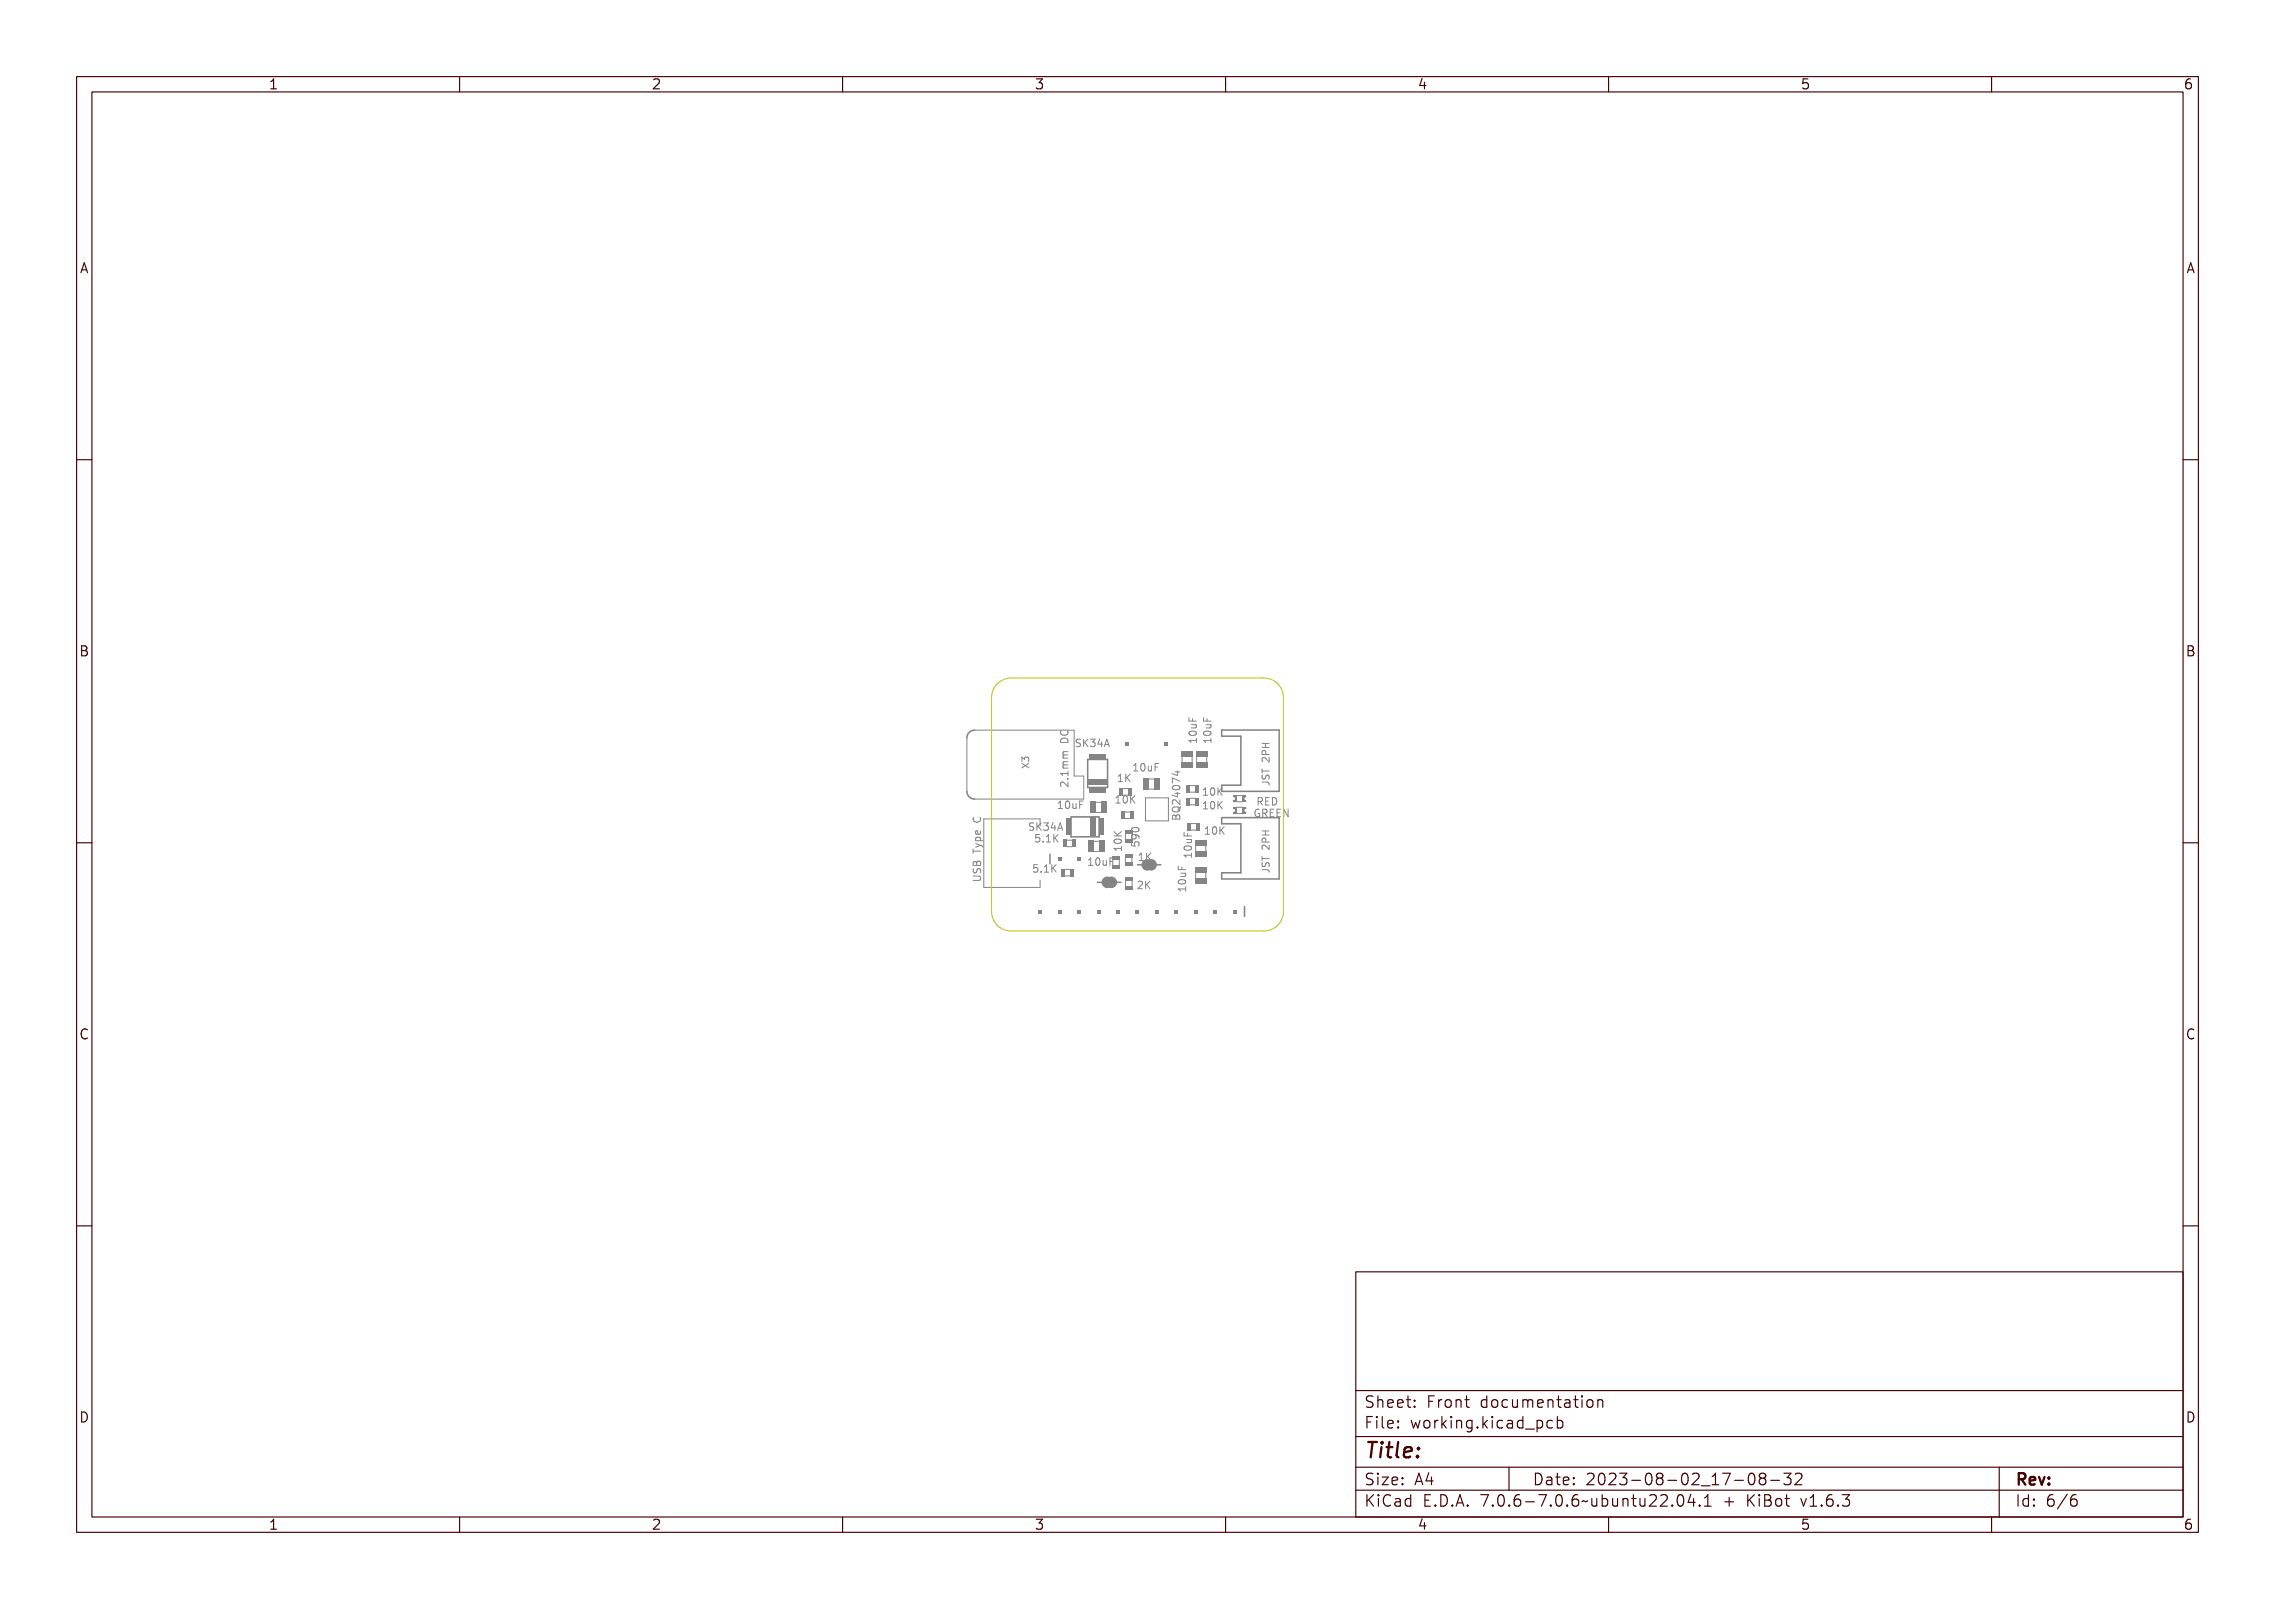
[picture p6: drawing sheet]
<svg xmlns="http://www.w3.org/2000/svg" width="297mm" height="210mm" viewBox="0 0 297 210" stroke-linecap="round" stroke-linejoin="round" font-family="sans-serif">
<defs><g id="words">
<text font-size="2.7" fill="#480000" x="178" y="190.3">Title:</text>
<g font-size="2" fill="#480000">
<text x="178" y="183.7">Sheet: Front documentation</text>
<text x="178" y="186.5">File: working.kicad_pcb</text>
<text x="178" y="193.9">Size: A4</text>
<text x="178" y="196.6">KiCad E.D.A. 7.0.6-7.0.6~ubuntu22.04.1 + KiBot v1.6.3</text>
<text x="200" y="193.9">Date: 2023-08-02_17-08-32</text>
<text x="263" y="196.6">Id: 6/6</text>
<text x="263" y="193.9">Rev:</text>
</g>
<g font-size="1.7" fill="#480000">
<text x="35" y="11.7">1</text>
<text x="85" y="11.7">2</text>
<text x="135" y="11.7">3</text>
<text x="185" y="11.7">4</text>
<text x="235" y="11.7">5</text>
<text x="285" y="11.7">6</text>
<text x="10.5" y="35.7">A</text>
<text x="285.5" y="35.7">A</text>
<text x="10.5" y="85.6">B</text>
<text x="285.5" y="85.6">B</text>
<text x="10.5" y="135.7">C</text>
<text x="285.5" y="135.7">C</text>
<text x="10.5" y="185.6">D</text>
<text x="285.5" y="185.6">D</text>
<text x="35" y="199.7">1</text>
<text x="85" y="199.7">2</text>
<text x="135" y="199.7">3</text>
<text x="185" y="199.7">4</text>
<text x="235" y="199.7">5</text>
<text x="285" y="199.7">6</text>
</g>
<g font-size="1.3" fill="#848484">
<text x="141" y="97.5">SK34A</text>
<text x="148.3" y="100.7">10uF</text>
<text x="156.2" y="97.1" transform="rotate(-90 156.2 97.1)">10uF</text>
<text x="158.1" y="97.1" transform="rotate(-90 158.1 97.1)">10uF</text>
<text x="138.4" y="105.6">10uF</text>
<text x="139.5" y="102.8" transform="rotate(-90 139.5 102.8)">2.1mm DC</text>
<text x="146" y="104.9">10K</text>
<text x="146.2" y="102.1">1K</text>
<text x="154.1" y="107.2" transform="rotate(-90 154.1 107.2)">BQ24074</text>
<text x="156.9" y="103.8">10K</text>
<text x="156.9" y="105.6">10K</text>
<text x="163.6" y="106.6">GREEN</text>
<text x="164" y="105.1">RED</text>
<text x="134.9" y="108.4">SK34A</text>
<text x="134.9" y="113.9">5.1K</text>
<text x="135.2" y="109.9">5.1K</text>
<text x="141.9" y="113">10uF</text>
<text x="146.5" y="111.2" transform="rotate(-90 146.5 111.2)">10K</text>
<text x="148.5" y="112.4">1K</text>
<text x="148.7" y="110.2" transform="rotate(-90 148.7 110.2)">590</text>
<text x="155.6" y="112.1" transform="rotate(-90 155.6 112.1)">10uF</text>
<text x="157.1" y="108.9">10K</text>
<text x="128.1" y="115.2" transform="rotate(-90 128.1 115.2)">USB Type C</text>
<text x="148.4" y="116">2K</text>
<text x="154.8" y="116" transform="rotate(-90 154.8 116)">10uF</text>
</g>
</g></defs>
<g fill="none" stroke="#848484" stroke-width=".13">
<path d="M133.4 99.6l.9 .6M133.4 99.4v-.6l.3 .3 .1-.2h.4l.1 .1-.1 .4M133.5 99.7l.4 .3 .4-.3v.1l-.3 .3 .3 .2v.1l-.4-.3-.4 .3v-.1l.3-.2-.3-.2zM133.5 99.2l.3-.1 .1 .2a.27 .27 0 0 1 .4-.1 .27 .27 0 0 1-.1 .4 .21 .21 0 0 0 .1-.3 .21 .21 0 0 0-.4 0v.2h-.1a.17 .17 0 0 0 0-.3 .17 .17 0 0 0-.3 .1 .17 .17 0 0 0 .1 .2l-.1 .1zM134.3 99.6l-.9 .6M138.5 95.4a.46 .46 0 0 0 .4 .6 .46 .46 0 0 0 .5-.5l-.1-.1M138.6 96.7h.1l-.1 .1a.37 .37 0 0 0 .4 .4 .37 .37 0 0 0 .3-.5h.1a.45 .45 0 0 1-.1 .5 .45 .45 0 0 1-.5 0 .38 .38 0 0 1-.2-.5zM138.6 97.5a.51 .51 0 0 1 .6 0 .51 .51 0 0 1 .3 .5h-1zM138.7 97.6h.5l.1 .1 .1 .2h-.8zM138.7 99.8h.8v.1h-.7l.1 .1h.6v.1l-.7 .1 .7 .1v.1h-.8v-.3h.1zM138.7 99.1l.8-.1v.1l-.7 .1h.1l.6 .1v.1h-.7l.7 .1v.1h-.8v-.2l.1-.1zM140.5 97.4l.4 .1"/>
<path d="M140.7 96.5l-.2 .2 .2 .2M141.2 96.6l.3-.1 .2 .1v.1a.2 .2 0 0 0-.3-.1 .2 .2 0 0 0-.1 .3 .33 .33 0 0 1 .4 .4 .33 .33 0 0 1-.5 .2l-.1-.2a.22 .22 0 0 0 .3 .1 .22 .22 0 0 0 .1-.3 .31 .31 0 0 1-.3-.1 .31 .31 0 0 1 0-.4zM141.9 96.5h.1v.5l.4-.5h.2l-.4 .4 .4 .6h-.2l-.3-.5-.1 .1v.4h-.1zM142.7 96.6a.29 .29 0 0 1 .4 0 .29 .29 0 0 1 0 .4 .31 .31 0 0 1 .1 .4 .31 .31 0 0 1-.5 .1v-.2a.23 .23 0 0 0 .3 .1 .23 .23 0 0 0 0-.4h-.2v-.1h.1a.17 .17 0 0 0 .2-.2 .17 .17 0 0 0-.3-.1l-.1 .1zM143.8 96.5h.2v.7h.1v.1h-.1v.2h-.2v-.2h-.4zM143.8 96.7v.5h-.3zM144.5 96.5h.1l.3 1h-.1l-.1-.3h-.3l-.1 .3h-.1zM144.6 96.7l.1 .4h-.3zM148.4 99.8l.4-.1v.9h.2v.1h-.5v-.1h.2v-.8l-.3 .1zM149.2 99.8a.28 .28 0 0 1 .3-.1 .28 .28 0 0 1 .2 .3 .53 .53 0 0 1-.2 .7 .56 .56 0 0 1-.3-.9zM149.4 99.8h.1a.51 .51 0 0 1 0 .8l-.2-.2zM150 100h.1v.5l.1 .1 .2-.1v-.5h.1v.7h-.1v-.1a.23 .23 0 0 1-.3 .1 .23 .23 0 0 1-.1-.3z"/>
<path d="M150.8 99.7h.5v.1h-.4v.3h.4v.1h-.4v.5h-.1zM155.3 96.6h.8v-.2h.1v.6h-.1v-.2h-.7v.2h-.1zM155.3 94.1h.1v.4h.3v-.4h.1v.4h.4v.1h-.9zM155.4 95.7h.1a.53 .53 0 0 1 .7 .3 .55 .55 0 0 1-.4 .3 .55 .55 0 0 1-.5-.3zM155.4 95.9l.5-.1 .2 .2a.52 .52 0 0 1-.7 0zM155.5 94.9h.7v.1h-.1a.23 .23 0 0 1 .1 .3 .23 .23 0 0 1-.2 .1h-.5v-.1h.5l.1-.1-.1-.2h-.5zM157.2 96.6h.8v-.2h.1v.6h-.1v-.2h-.7v.2h-.1zM157.2 94.1h.1v.4h.3v-.4h.1v.4h.4v.1h-.9zM157.3 95.7h.1a.53 .53 0 0 1 .8 .3 .55 .55 0 0 1-.5 .3 .55 .55 0 0 1-.5-.3zM157.3 95.9l.5-.1 .3 .2a.52 .52 0 0 1-.8 0zM157.4 94.9h.7v.1h-.1a.23 .23 0 0 1 .1 .3 .23 .23 0 0 1-.2 .1h-.5v-.1h.5l.2-.1-.2-.2h-.5zM164.8 97.6h.9"/>
<path d="M164.8 97h.9M164.8 99.7h.1v.3h.8v.1h-.8v.3h-.1zM164.8 96.8h.9v.2h-.4v.3h.4v.1h-.9v-.1h.4v-.3h-.4zM164.9 98.4a.56 .56 0 0 1 .7 .3v-.4h.1v.6l-.3-.2a.25 .25 0 0 0-.2-.2 .25 .25 0 0 0-.3 .2l.1 .2h-.1l-.1-.2zM164.9 97.6l.2-.1a.3 .3 0 0 1 .3 .5h.3v.1h-.9zM165 97.7h.2l.1 .3h-.4zM165.2 97v.6M165.2 98.5v-.5h-.1h-.2l-.1 .5h.9M165.7 98.9v.5l-.7-.5-.2 .2 .1 .3M127.1 114.5h.6a.31 .31 0 0 1 .4 .3 .31 .31 0 0 1-.4 .3h-.6v-.2h.7a.17 .17 0 0 0 .2-.1 .17 .17 0 0 0-.2-.2h-.7zM127.1 111.3h.1v.3h.9v.1h-.9v.3h-.1zM127.1 106.7l-.1 .3"/>
<path d="M127.1 113.7h.2a.2 .2 0 0 0-.1 .3 .2 .2 0 0 0 .3 .1 .33 .33 0 0 1 .4-.4 .33 .33 0 0 1 .1 .5l-.1 .1a.22 .22 0 0 0 .1-.3 .22 .22 0 0 0-.3-.1 .32 .32 0 0 1-.4 .4 .32 .32 0 0 1-.2-.6zM127.1 107.4h.2l-.1 .2a.37 .37 0 0 0 .4 .3 .37 .37 0 0 0 .3-.4l.1-.1a.45 .45 0 0 1-.1 .6 .45 .45 0 0 1-.5 0 .38 .38 0 0 1-.3-.6zM127.2 113l.2-.1 .2 .2a.26 .26 0 0 1 .3-.2 .26 .26 0 0 1 .2 .3v.3h-1zM127.2 113.1h.3v.3h-.3zM127.3 110.5l.5 .2a.44 .44 0 0 1 .5 .4l-.3-.2-.7 .3v-.2l.6-.2-.6-.2zM127.4 109h.3v.5a.28 .28 0 0 0 .3-.2 .28 .28 0 0 0-.1-.3 .32 .32 0 0 1 .2 .4 .32 .32 0 0 1-.4 .2 .33 .33 0 0 1-.3-.2 .33 .33 0 0 1 0-.4zM127.4 109.8a.34 .34 0 0 1 .5-.1 .34 .34 0 0 1 .1 .5h.3v.1h-1v-.1h.1l-.1-.2zM127.5 109.1h.1v.4l-.2-.2zM127.5 109.9h.3l.2 .1a.26 .26 0 0 1-.3 .2 .26 .26 0 0 1-.3-.2zM127.6 113.1h.3l.1 .3h-.4zM127.9 106.7l.1 .3M134.4 108.3l.4 .1"/>
<path d="M134.6 107.4l-.2 .2 .2 .3M135.1 112.9h.5v.1h-.4v.3a.35 .35 0 0 1 .4 .4 .35 .35 0 0 1-.6 .2v-.2a.25 .25 0 0 0 .4 .1 .25 .25 0 0 0 0-.4 .25 .25 0 0 0-.3 0zM135.1 107.5h.3h.2v.1a.2 .2 0 0 0-.3-.1 .2 .2 0 0 0-.1 .3 .33 .33 0 0 1 .4 .4 .33 .33 0 0 1-.5 .2l-.1-.2a.22 .22 0 0 0 .3 .1 .22 .22 0 0 0 .1-.3 .31 .31 0 0 1-.3-.1 .31 .31 0 0 1 0-.4zM135.3 109h.5v.1h-.4v.2a.35 .35 0 0 1 .5 .5 .35 .35 0 0 1-.6 .1v-.1a.25 .25 0 0 0 .4 0 .25 .25 0 0 0 0-.3 .25 .25 0 0 0-.4 0zM135.8 107.5h.1v.4l.4-.4h.2l-.4 .4 .4 .5h-.2l-.3-.5-.1 .1v.4h-.1zM136 113.7h.2v.2h-.2zM136.3 109.7h.2v.2h-.2zM136.6 107.5a.29 .29 0 0 1 .4 0 .29 .29 0 0 1 0 .4 .31 .31 0 0 1 .1 .5 .31 .31 0 0 1-.5 0v-.1a.23 .23 0 0 0 .3 0 .23 .23 0 0 0 0-.3h-.2v-.1h.1a.18 .18 0 0 0 .2-.3 .17 .17 0 0 0-.3 0h-.1zM136.7 113l.3-.1v.9h.2v.1h-.5v-.1h.2v-.8l-.2 .1zM136.9 109h.4v.8h.2v.1h-.6v-.1h.2v-.7h-.2zM137.4 112.9h.1v.4l.4-.4h.2l-.4 .4 .4 .6h-.2l-.3-.5-.1 .1v.4h-.1zM137.6 109h.2v.4l.4-.4h.1l-.3 .4 .3 .5h-.1l-.3-.4-.1 .1v.3h-.2z"/>
<path d="M137.7 107.5h.2v.6h.1v.1h-.1v.2h-.2v-.2h-.4zM137.7 107.6v.5h-.3zM138.4 107.5h.1l.3 .9h-.1l-.1-.2h-.3l-.1 .2h-.1zM138.5 107.6l.1 .5h-.3zM138.5 100.8h.9v-.2h.1v.5h-.1v-.2h-.8l.1 .2h-.1zM138.6 102.3a.59 .59 0 0 1 .8 .3v-.4h.1v.5l-.4-.2a.27 .27 0 0 0-.2-.2 .27 .27 0 0 0-.3 .2l.1 .2h-.1l-.1-.1zM138.6 104.7l.3-.1v.9h.2v.1h-.5v-.1h.2v-.8l-.2 .1zM139.3 101.6h.2v.1h-.2zM139.4 104.7a.28 .28 0 0 1 .3-.1 .28 .28 0 0 1 .2 .3 .53 .53 0 0 1-.3 .7 .57 .57 0 0 1-.2-.9zM139.5 104.7h.1a.51 .51 0 0 1 0 .8l-.1-.2zM140.1 104.9h.2v.5l.1 .1 .1-.1 .1-.5h.1v.7h-.1v-.1a.23 .23 0 0 1-.3 .1 .23 .23 0 0 1-.2-.3zM140.9 104.6h.6v.1h-.4v.3h.4v.1h-.4v.5h-.2z"/>
<path d="M142.1 112.1l.3-.1v.9h.2v.1h-.5v-.1h.2v-.8l-.2 .1zM142.8 112.1a.28 .28 0 0 1 .4-.1 .28 .28 0 0 1 .2 .3 .53 .53 0 0 1-.3 .7 .56 .56 0 0 1-.3-.9zM143 112.1h.1a.51 .51 0 0 1 0 .8l-.2-.2zM143.6 112.3h.1v.5l.1 .1 .2-.1v-.5h.1v.7h-.1v-.1a.23 .23 0 0 1-.3 .1 .23 .23 0 0 1-.1-.3zM144.4 112h.6v.1h-.5v.3h.4v.1h-.4v.5h-.1zM145.5 110.7h.8v-.2h.1v.6h-.1v-.2h-.7l.1 .2h-.2zM145.5 108.9l.4 .4 .5-.4v.1l-.4 .3 .1 .1h.3v.2h-.9v-.2h.4l-.4-.4zM145.6 109.8h.2a.53 .53 0 0 1 .7 .3 .55 .55 0 0 1-.5 .3 .55 .55 0 0 1-.5-.3zM145.6 110l.5-.1 .3 .2a.52 .52 0 0 1-.8 0zM145.7 104.8h.6M145.8 104.1h-.1M146.2 104l.3-.1v.8h.2v.2h-.5v-.2h.2v-.7l-.2 .1z"/>
<path d="M147 104a.28 .28 0 0 1 .3-.1 .28 .28 0 0 1 .2 .3 .53 .53 0 0 1-.3 .7 .56 .56 0 0 1-.2-.9zM147.1 104h.1a.51 .51 0 0 1 0 .8l-.2-.2zM147.7 103.9h.1v.4l.4-.4h.2l-.4 .4 .4 .6h-.2l-.3-.5-.1 .1v.4h-.1zM147.8 109.5h.1v.4h.2a.35 .35 0 0 1 .5-.4 .35 .35 0 0 1 .1 .6h-.1a.25 .25 0 0 0 0-.4 .25 .25 0 0 0-.3 0 .25 .25 0 0 0 0 .3h-.5zM147.9 108.7h.1a.46 .46 0 0 1 .5 0 .46 .46 0 0 1 .2 .4l-.1 .1a.28 .28 0 0 0 0-.3 .28 .28 0 0 0-.3-.1 .32 .32 0 0 1-.1 .5 .32 .32 0 0 1-.4-.3zM147.9 108l.1-.1a.53 .53 0 0 1 .8 .3 .55 .55 0 0 1-.5 .3 .55 .55 0 0 1-.5-.3zM147.9 108.1l.5-.1 .3 .2a.52 .52 0 0 1-.8 0zM153.1 104.2h.6v-.1h.1v.1h.3v.1h-.3v.4h-.1l-.6-.3zM153.1 102.5l1 .4v.1l-.9-.3v.4h-.1zM153.1 101.9h.6v-.2h.1v.2h.3v.1h-.3v.4h-.1l-.6-.4zM153.2 105a.59 .59 0 0 1 .8 .4v-.5h.1v.6l-.4-.2a.27 .27 0 0 0-.2-.2 .27 .27 0 0 0-.3 .2l.1 .2h-.1l-.1-.1zM153.2 106.6l.2-.1 .2 .1a.26 .26 0 0 1 .3-.2 .26 .26 0 0 1 .2 .4v.3h-1z"/>
<path d="M153.2 105.7h.6l.3 .1 .1-.1v.1l-.1 .2a.52 .52 0 0 1-.5 .3 .52 .52 0 0 1-.5-.3zM153.2 103.4l.2-.1a.53 .53 0 0 1 .7 .3 .55 .55 0 0 1-.5 .3 .55 .55 0 0 1-.5-.3zM153.2 105.9l.6-.1 .2 .2a.51 .51 0 0 1-.8 0zM153.2 103.6l.6-.1 .2 .1a.52 .52 0 0 1-.8 0zM153.2 104.3h.5v.3zM153.2 102h.5v.3zM153.3 106.6h.2v.3h-.3zM153.4 100.7h.6M153.7 106.6h.2l.1 .3h-.4zM153.7 100.6v.6l-.7-.2M153.9 115.5h.8v-.2h.1v.5h-.1v-.2h-.7v.3h-.1zM153.9 113h.1v.4h.3v-.4h.1v.4h.4v.1h-.9z"/>
<path d="M154 114.6h.1a.53 .53 0 0 1 .7 .2 .55 .55 0 0 1-.4 .4 .55 .55 0 0 1-.5-.4zM154 114.8l.5-.1 .2 .1a.52 .52 0 0 1-.7 0zM154.1 113.8h.7v.1h-.1a.23 .23 0 0 1 .1 .3 .23 .23 0 0 1-.2 .1h-.5v-.1h.5l.1-.1-.1-.2h-.5zM154.6 111.6h.9v-.2h.1v.5h-.1v-.2h-.7v.3h-.1zM154.6 109h.2v.5h.2v-.4h.1v.4h.5v.1h-1zM154.8 110.7l.1-.1a.53 .53 0 0 1 .7 .3 .55 .55 0 0 1-.5 .3 .55 .55 0 0 1-.5-.3zM154.8 110.9l.5-.1 .2 .1a.52 .52 0 0 1-.8 0zM154.9 109.9h.7v.1h-.1a.23 .23 0 0 1 .1 .3 .23 .23 0 0 1-.3 .1h-.4v-.1h.5l.1-.1-.1-.2h-.5zM156.1 113.9v.8M157 102.9h.4v.8h.2v.1h-.5v-.1h.2v-.7l-.3 .1zM157 104.7h.4v.8h.2v.1h-.5v-.1h.2v-.7h-.3zM157.3 108h.3v.8h.2v.1h-.5v-.1h.2v-.7h-.2z"/>
<path d="M157.4 113.9v.8M157.8 103a.28 .28 0 0 1 .3-.1 .28 .28 0 0 1 .2 .3 .53 .53 0 0 1-.2 .7 .56 .56 0 0 1-.3-.9zM157.8 104.8a.28 .28 0 0 1 .3-.1 .28 .28 0 0 1 .2 .2 .53 .53 0 0 1-.2 .7 .56 .56 0 0 1-.3-.8zM158 103h.1a.51 .51 0 0 1 0 .8l-.2-.3zM158 104.8h.1a.51 .51 0 0 1 0 .7l-.2-.2zM158.1 108.1a.28 .28 0 0 1 .3-.1 .28 .28 0 0 1 .2 .2 .53 .53 0 0 1-.3 .7 .57 .57 0 0 1-.2-.8zM158.2 108.1h.1a.51 .51 0 0 1 0 .7l-.2-.2zM158.5 102.9h.2v.4l.4-.4h.1l-.3 .4 .3 .5h-.1l-.3-.4-.1 .1v.3h-.2zM158.5 104.7h.2v.4l.4-.4h.1l-.3 .4 .3 .5h-.1l-.3-.5-.1 .1v.4h-.2zM158.8 108h.1v.4l.4-.4h.2l-.4 .4 .4 .5h-.2l-.3-.5-.1 .1v.4h-.1zM163.8 105.8l.3-.1h.2v.2l-.2-.1a.37 .37 0 0 0-.3 .4 .37 .37 0 0 0 .4 .3v-.2h-.1v-.2h.2v.5a.43 .43 0 0 1-.6-.1 .43 .43 0 0 1 0-.5zM164.1 104.2a.47 .47 0 0 1 .6 .1v.2l-.2 .2 .3 .4h-.2l-.1-.3-.2-.1h-.1v.4h-.1z"/>
<path d="M164.2 104.3h.2a.17 .17 0 0 1 .1 .1 .17 .17 0 0 1-.1 .2h-.2zM164.5 105.7a.47 .47 0 0 1 .6 .1v.2l-.2 .2 .3 .4h-.1l-.2-.3-.2-.1h-.1v.4h-.1zM164.6 105.8h.2a.17 .17 0 0 1 .1 .2 .17 .17 0 0 1-.1 .1h-.2zM164.8 102.1h.8l.1 .3M164.8 113.5l.8 .1 .1 .3M164.8 100.4v.5M164.8 111.8v.5M164.8 100.6h.9M164.8 112.1h.9M164.8 109h.9M164.8 108.5h.9M164.8 101.2v.3l.1 .1h.2l.2-.4h.2l.2 .1-.1 .4"/>
<path d="M164.8 112.6v.3l.1 .2 .3-.1 .1-.4h.3l.1 .2-.1 .3M164.8 101.4h.6a.26 .26 0 0 1 .3 .2 .26 .26 0 0 1-.2 .3 .21 .21 0 0 0 .1-.3 .21 .21 0 0 0-.2-.1h-.5v.2h-.1zM164.8 112.8h.6a.26 .26 0 0 1 .3 .2 .26 .26 0 0 1-.2 .3 .21 .21 0 0 0 .1-.2 .21 .21 0 0 0-.2-.2h-.5v.2h-.1zM164.8 111.2h.1v.3h.8v.1h-.8v.3h-.1zM164.8 108.3h.9v.1h-.4v.3h.4v.1h-.9v-.1h.4v-.3h-.4zM164.9 100.6h.1a.19 .19 0 0 0-.1 .3 .19 .19 0 0 0 .3 0 .3 .3 0 0 1 .2-.4 .3 .3 0 0 1 .3 .2 .3 .3 0 0 1-.1 .4 .21 .21 0 0 0 .1-.3 .21 .21 0 0 0-.3-.1 .3 .3 0 0 1-.4 .4 .3 .3 0 0 1-.1-.5zM164.9 112h.1a.19 .19 0 0 0-.1 .3 .19 .19 0 0 0 .3 0 .3 .3 0 0 1 .2-.3 .3 .3 0 0 1 .3 .1 .3 .3 0 0 1-.1 .4 .21 .21 0 0 0 .1-.3 .21 .21 0 0 0-.3 0 .3 .3 0 0 1-.4 .3 .3 .3 0 0 1-.1-.5zM164.9 109.9a.56 .56 0 0 1 .7 .3v-.4h.1v.5l-.3-.2a.25 .25 0 0 0-.2-.2 .25 .25 0 0 0-.3 .2l.1 .2h-.1l-.1-.1zM164.9 109.1l.2-.1a.3 .3 0 0 1 .3 .4h.3v.1h-.9zM164.9 104.2h.6v.1h-.5v.2h.5v.2h-.5v.3h.5v.1h-.6zM165 109.2h.2l.1 .2h-.4zM165.2 108.5v.5"/>
<path d="M165.2 109.9v-.4l-.1-.1h-.2l-.1 .5h.9M165.3 105.7h.6v.1h-.5v.3h.5v.1h-.5v.3h.5v.1h-.6zM165.7 104.2a.49 .49 0 0 1 .6 .4 .49 .49 0 0 1-.6 .5zM165.7 110.3v.6l-.7-.6-.2 .2 .1 .3M165.8 104.3a.37 .37 0 0 1 .3 .3 .37 .37 0 0 1-.3 .4zM166.1 105.7h.6v.1h-.5v.3h.4v.1h-.4v.3h.5v.1h-.6zM166.8 105.7h.2l.3 .8v-.8h.2v.9h-.2l-.3-.7v.7h-.2zM167.6 105.6l.6 1v-1"/>
<circle cx="155.8" cy="96" r=".09"/>
<circle cx="157.7" cy="96" r=".09"/>
<circle cx="139.6" cy="105.1" r=".09"/>
<circle cx="143.1" cy="112.5" r=".09"/>
<circle cx="146" cy="110" r=".09"/>
<circle cx="147.2" cy="104.4" r=".09"/>
<circle cx="148.1" cy="109" r=".21"/>
<circle cx="148.3" cy="108.2" r=".09"/>
<circle cx="149.5" cy="100.2" r=".09"/>
<circle cx="153.6" cy="103.6" r=".09"/>
<circle cx="154.4" cy="114.8" r=".09"/>
<circle cx="155.1" cy="110.9" r=".09"/>
<circle cx="158.1" cy="103.4" r=".09"/>
<circle cx="158.1" cy="105.1" r=".09"/>
<circle cx="158.3" cy="108.4" r=".09"/>
</g>
<g fill="#848484">
<path d="M156 113.2h1.5v.7h-1.5z" fill-rule="evenodd"/>
<path d="M156 114.6h1.5v.8h-1.5z" fill-rule="evenodd"/>
</g>
<path d="M135.8 107.8v-.9h-7.4v8.9h7.4v-.9M146.9 106.8h.7M146.9 106h.7" fill="none" stroke="#848484" stroke-width=".13"/>
<g fill="#848484">
<path d="M147.6 105.9h.5v1h-.5z" fill-rule="evenodd"/>
<path d="M146.4 105.9h.5v1h-.5z" fill-rule="evenodd"/>
</g>
<path d="M155.5 107.5h.7M155.5 108.3h.7" fill="none" stroke="#848484" stroke-width=".13"/>
<g fill="#848484">
<path d="M155 107.4h.5v1h-.5z" fill-rule="evenodd"/>
<path d="M156.2 107.4h.5v1h-.5z" fill-rule="evenodd"/>
</g>
<path d="M146.9 111.9v.7M147.8 111.9v.7" fill="none" stroke="#848484" stroke-width=".13"/>
<g fill="#848484">
<path d="M146.9 112.6h.9v.5h-.9z" fill-rule="evenodd"/>
<path d="M146.9 111.4h.9v.5h-.9z" fill-rule="evenodd"/>
</g>
<path d="M162.5 118.3v1.3" fill="none" stroke="#848484" stroke-width=".2"/>
<g fill="#848484">
<path d="M160.9 118.7h.6v.5h-.6z" fill-rule="evenodd"/>
<path d="M158.4 118.7h.5v.5h-.5z" fill-rule="evenodd"/>
<path d="M155.9 118.7h.5v.5h-.5z" fill-rule="evenodd"/>
<path d="M153.3 118.7h.5v.5h-.5z" fill-rule="evenodd"/>
<path d="M150.8 118.7h.5v.5h-.5z" fill-rule="evenodd"/>
<path d="M148.2 118.7h.6v.5h-.6z" fill-rule="evenodd"/>
<path d="M145.7 118.7h.5v.5h-.5z" fill-rule="evenodd"/>
<path d="M143.2 118.7h.5v.5h-.5z" fill-rule="evenodd"/>
<path d="M140.6 118.7h.5v.5h-.5z" fill-rule="evenodd"/>
<path d="M138.1 118.7h.5v.5h-.5z" fill-rule="evenodd"/>
<path d="M135.5 118.7h.6v.5h-.6z" fill-rule="evenodd"/>
</g>
<path d="M146.1 112.3v.7" fill="none" stroke="#848484" stroke-width=".13"/>
<g fill="#848484">
<path d="M145.2 113h1v.5h-1z" fill-rule="evenodd"/>
<path d="M145.2 111.8h1v.5h-1z" fill-rule="evenodd"/>
</g>
<path d="M137.1 111.5v1.3" fill="none" stroke="#848484" stroke-width=".2"/>
<g fill="#848484">
<path d="M138.1 111.9h.5v.5h-.5z" fill-rule="evenodd"/>
<path d="M140.6 111.9h.5v.5h-.5z" fill-rule="evenodd"/>
</g>
<path d="M146.6 102.9h.7" fill="none" stroke="#848484" stroke-width=".13"/>
<g fill="#848484">
<path d="M147.3 102.9h.5v.9h-.5z" fill-rule="evenodd"/>
<path d="M146.1 102.9h.5v.9h-.5z" fill-rule="evenodd"/>
</g>
<path d="M139 114.3h.7M139 113.5h.7" fill="none" stroke="#848484" stroke-width=".13"/>
<g fill="#848484">
<path d="M139.7 113.4h.5v1h-.5z" fill-rule="evenodd"/>
<path d="M138.5 113.4h.5v1h-.5z" fill-rule="evenodd"/>
</g>
<path d="M156.1 110.3v.8M157.4 110.3v.8" fill="none" stroke="#848484" stroke-width=".13"/>
<g fill="#848484">
<path d="M156 111.1h1.5v.7h-1.5z" fill-rule="evenodd"/>
<path d="M156 109.6h1.5v.8h-1.5z" fill-rule="evenodd"/>
</g>
<path d="M142 99.1h2.6v3.7h-2.6zM148.5 112.9h.5M151 112.9h.5M159.5 102.5h2.5v-6.4h-2.5v-.8h7.5v8h-7.5" fill="none" stroke="#848484" stroke-width=".2"/>
<path d="M149.8 112.8l-.2 .1 .2 .1M150.3 112.8l.1 .1-.1 .1" fill="none" stroke="#848484" stroke-width="1.3"/>
<g fill="#848484">
<path d="M142.2 102.8h2.2v.7h-2.2z" fill-rule="evenodd"/>
<path d="M142.1 101.7h2.4v.7h-2.4z" fill-rule="evenodd"/>
<path d="M142.2 98.4h2.2v.7h-2.2z" fill-rule="evenodd"/>
</g>
<path d="M155.4 102.5h.7M155.4 103.4h.7" fill="none" stroke="#848484" stroke-width=".13"/>
<g fill="#848484">
<path d="M154.9 102.5h.5v.9h-.5z" fill-rule="evenodd"/>
<path d="M156.1 102.5h.5v.9h-.5z" fill-rule="evenodd"/>
<path d="M146.9 96.9h.5v.5h-.5z" fill-rule="evenodd"/>
</g>
<path d="M146.9 114.9v.7M147.8 114.9v.7" fill="none" stroke="#848484" stroke-width=".13"/>
<g fill="#848484">
<path d="M146.9 114.5h.9v.5h-.9z" fill-rule="evenodd"/>
<path d="M146.9 115.6h.9v.5h-.9z" fill-rule="evenodd"/>
</g>
<path d="M143.3 115.2h.5M145.8 115.2h.5" fill="none" stroke="#848484" stroke-width=".2"/>
<path d="M144.6 115l-.2 .2 .2 .1M145.1 115l.1 .2-.1 .1" fill="none" stroke="#848484" stroke-width="1.3"/>
<path d="M149.9 103h.8M149.9 101.7h.7" fill="none" stroke="#848484" stroke-width=".13"/>
<g fill="#848484">
<path d="M150.6 101.6h.8v1.5h-.8z" fill-rule="evenodd"/>
<path d="M149.2 101.6h.7v1.5h-.7z" fill-rule="evenodd"/>
</g>
<path d="M146.9 108.8v.8" fill="none" stroke="#848484" stroke-width=".13"/>
<g fill="#848484">
<path d="M146.9 108.4h.9v.5h-.9z" fill-rule="evenodd"/>
<path d="M146.9 109.5h.9v.5h-.9z" fill-rule="evenodd"/>
</g>
<path d="M154.3 98.8v.7M155.6 98.8v.7" fill="none" stroke="#848484" stroke-width=".13"/>
<g fill="#848484">
<path d="M154.3 99.5h1.4v.8h-1.4z" fill-rule="evenodd"/>
<path d="M154.3 98.1h1.4v.7h-1.4z" fill-rule="evenodd"/>
</g>
<path d="M126.2 96.3v7M127.2 95.3h13v6h1.3v3h-14.3M155.4 104.2h.7M155.4 105h.7" fill="none" stroke="#848484" stroke-width=".13"/>
<path d="M127.2 95.3a1 1 0 0 0-1 1M126.2 103.3a1 1 0 0 0 1 1" fill="none" stroke="#848484" stroke-width=".2"/>
<g fill="#848484">
<path d="M154.9 104.1h.5v1h-.5z" fill-rule="evenodd"/>
<path d="M156.1 104.1h.5v1h-.5z" fill-rule="evenodd"/>
</g>
<g fill="none" stroke="#848484" stroke-width=".13">
<path d="M161 105.5a.3 .3 0 0 1 .3 .3 .3 .3 0 0 1-.3 .3M161.5 106.2h.7M161.5 105.4h.7M162.7 105.5a.27 .27 0 0 0-.3 .3 .27 .27 0 0 0 .3 .2"/>
<circle cx="161.2" cy="106.1" r=".07"/>
</g>
<g fill="#848484">
<path d="M161 106h.1v.2h-.1z" fill-rule="evenodd"/>
<path d="M161.1 106.2h.4z" fill-rule="evenodd"/>
<path d="M161.3 105.3h.2v.9h-.2z" fill-rule="evenodd"/>
<path d="M162.2 106h.5v.2h-.5z" fill-rule="evenodd"/>
<path d="M161.2 106h.1z" fill-rule="evenodd"/>
<path d="M162.2 105.5h.2v.5h-.2z" fill-rule="evenodd"/>
<path d="M162.4 105.9h.1v.1h-.1z" fill-rule="evenodd"/>
<path d="M162.4 105.5h.1v.1h-.1z" fill-rule="evenodd"/>
<path d="M161 105.3h.3v.2h-.3z" fill-rule="evenodd"/>
<path d="M162.2 105.3h.5v.2h-.5z" fill-rule="evenodd"/>
<path d="M151.9 96.9h.5v.5h-.5z" fill-rule="evenodd"/>
</g>
<path d="M143 106h.8M143 104.7h.8" fill="none" stroke="#848484" stroke-width=".13"/>
<g fill="#848484">
<path d="M143.8 104.7h.7v1.4h-.7z" fill-rule="evenodd"/>
<path d="M142.3 104.7h.8v1.4h-.8z" fill-rule="evenodd"/>
</g>
<path d="M139.3 110.5h.7M139.3 109.7h.7M149.5 104.1h3v3h-3z" fill="none" stroke="#848484" stroke-width=".13"/>
<g fill="#848484">
<path d="M139.9 109.6h.5v1h-.5z" fill-rule="evenodd"/>
<path d="M138.8 109.6h.5v1h-.5z" fill-rule="evenodd"/>
</g>
<path d="M159.5 106.7h7.5v8h-7.5v-.8h2.5v-6.4h-2.5z" fill="none" stroke="#848484" stroke-width=".2"/>
<path d="M156.2 98.8v.7M157.5 98.8v.7" fill="none" stroke="#848484" stroke-width=".13"/>
<g fill="#848484">
<path d="M156.2 99.5h1.4v.8h-1.4z" fill-rule="evenodd"/>
<path d="M156.2 98.1h1.4v.7h-1.4z" fill-rule="evenodd"/>
</g>
<path d="M139.8 106.6h3.7v2.6h-3.7z" fill="none" stroke="#848484" stroke-width=".2"/>
<g fill="#848484">
<path d="M143.5 106.8h.7v2.2h-.7z" fill-rule="evenodd"/>
<path d="M142.4 106.7h.7v2.5h-.7z" fill-rule="evenodd"/>
<path d="M139.1 106.8h.7v2.2h-.7z" fill-rule="evenodd"/>
</g>
<g fill="none" stroke="#848484" stroke-width=".13">
<path d="M161 103.9a.3 .3 0 0 1 .3 .3 .3 .3 0 0 1-.3 .3M161.5 104.6h.7M161.5 103.8h.7M162.7 104a.27 .27 0 0 0-.3 .2 .27 .27 0 0 0 .3 .3"/>
<circle cx="161.2" cy="104.6" r=".07"/>
</g>
<g fill="#848484">
<path d="M161 104.5h.1v.2h-.1z" fill-rule="evenodd"/>
<path d="M161.1 104.6l.4 .1z" fill-rule="evenodd"/>
<path d="M161.3 103.8h.2v.9h-.2z" fill-rule="evenodd"/>
<path d="M162.2 104.5h.5v.2h-.5z" fill-rule="evenodd"/>
<path d="M161.2 104.5h.1z" fill-rule="evenodd"/>
<path d="M162.2 104h.2v.5h-.2z" fill-rule="evenodd"/>
<path d="M162.4 104.4h.1v.1h-.1z" fill-rule="evenodd"/>
<path d="M162.4 104h.1v.1h-.1z" fill-rule="evenodd"/>
<path d="M161 103.8h.3v.2h-.3z" fill-rule="evenodd"/>
<path d="M162.2 103.8h.5v.2h-.5z" fill-rule="evenodd"/>
</g>
<path d="M142.8 111.1h.7M142.8 109.8h.7" fill="none" stroke="#848484" stroke-width=".13"/>
<g fill="#848484">
<path d="M143.5 109.7h.8v1.5h-.8z" fill-rule="evenodd"/>
<path d="M142.1 109.7h.7v1.5h-.7z" fill-rule="evenodd"/>
</g>
<path d="M130 89.4a2.53 2.53 0 0 1 2-.9h33a2.54 2.54 0 0 1 2.6 2.5v28a2.54 2.54 0 0 1-2.6 2.5h-33a2.54 2.54 0 0 1-2.5-2.5v-28v-.5z" fill="none" stroke="#c2c200" stroke-width=".13"/>
<g fill="none" stroke="#480000" stroke-width=".15">
<path d="M10 10h277v190h-277zM12 12h273v186h-273zM60 10v2M110 10v2M160 10v2M210 10v2M260 10v2M10 60h2M285 60h2M10 110h2M285 110h2M10 160h2"/>
<path d="M285 160h2M177 166h108v32h-108zM60 198v2M110 198v2M160 198v2M177 181.5h108M177 187.5h108M177 191.5h108M177 194.5h108M178.1 195.2h.2v.6l.6-.6h.3l-.6 .6 .6 .8h-.2l-.5-.7-.2 .2v.5h-.2zM178.2 185h.9v.2h-.7v.4h.6v.2h-.6v.7h-.2zM178.3 182.4l.5-.1h.2v.2a.34 .34 0 0 0-.4-.1 .34 .34 0 0 0-.2 .4 .62 .62 0 0 1 .6 .7 .71 .71 0 0 1-.8 .2v-.2a.4 .4 0 0 0 .4 .1 .4 .4 0 0 0 .3-.3l-.4-.2a.4 .4 0 0 1-.3-.3 .4 .4 0 0 1 .1-.4z"/>
<path d="M178.3 192.5l.5-.1h.2v.2a.34 .34 0 0 0-.4-.1 .34 .34 0 0 0-.2 .4 .62 .62 0 0 1 .6 .7 .71 .71 0 0 1-.8 .2v-.2a.4 .4 0 0 0 .4 .1 .4 .4 0 0 0 .3-.3l-.4-.2a.4 .4 0 0 1-.3-.3 .4 .4 0 0 1 .1-.4zM179.4 182.2h.2v.6a.35 .35 0 0 1 .4-.1 .35 .35 0 0 1 .2 .4v.6h-.2v-.8l-.2-.1a.28 .28 0 0 0-.2 .3v.6h-.2zM179.5 185.4h.4v.9h.4v.2h-.9v-.2h.3v-.8h-.2zM179.5 192.8h.4v.9h.4v.1h-.9v-.1h.3v-.8h-.2zM179.5 195.6h.4v.9h.4v.1h-.9v-.1h.3v-.8h-.2zM179.7 184.9h.2v.3h-.2zM179.7 192.3h.2v.3h-.2zM179.7 195.1h.2v.3h-.2zM180.6 184.9h.4v1.3l.1 .1h.3v.2a.4 .4 0 0 1-.5-.4v-1h-.3zM180.6 192.8h.8v.1l-.6 .8h.6v.1h-.8v-.1l.6-.8h-.6zM180.7 182.8a.49 .49 0 0 1 .6-.1 .49 .49 0 0 1 .2 .5h-.8a.42 .42 0 0 0 .3 .4 .42 .42 0 0 0 .4-.1v.2a.6 .6 0 0 1-.8-.1 .6 .6 0 0 1 .1-.8zM180.7 195.4l.3-.2h.2h.3v.2a.43 .43 0 0 0-.6 0 .43 .43 0 0 0-.2 .5 .43 .43 0 0 0 .2 .5 .43 .43 0 0 0 .6 0v.2a.62 .62 0 0 1-.7 0 .62 .62 0 0 1-.3-.7z"/>
<path d="M180.8 182.9l.2-.1a.27 .27 0 0 1 .3 .3h-.6zM181.8 195.6a.5 .5 0 0 1 .6-.1 .5 .5 0 0 1 .2 .5v.6h-.1v-.1a.38 .38 0 0 1-.5 .2 .38 .38 0 0 1-.2-.5 .38 .38 0 0 1 .4-.2h.3a.35 .35 0 0 0-.3-.4 .35 .35 0 0 0-.4 .2zM181.9 182.8a.49 .49 0 0 1 .6-.1 .49 .49 0 0 1 .2 .5h-.8a.42 .42 0 0 0 .3 .4 .42 .42 0 0 0 .5-.1v.2a.6 .6 0 0 1-.9-.1 .6 .6 0 0 1 .1-.8zM181.9 185.5a.49 .49 0 0 1 .6-.1 .49 .49 0 0 1 .2 .5h-.8a.42 .42 0 0 0 .3 .4 .42 .42 0 0 0 .5-.1v.2a.6 .6 0 0 1-.9-.1 .6 .6 0 0 1 .1-.8zM181.9 192.9a.49 .49 0 0 1 .6-.1 .49 .49 0 0 1 .2 .5h-.8a.42 .42 0 0 0 .3 .4 .42 .42 0 0 0 .5-.1v.2a.6 .6 0 0 1-.9-.1 .6 .6 0 0 1 .1-.8zM182 196.2l.5-.1a.31 .31 0 0 1-.2 .4 .31 .31 0 0 1-.4-.1zM182 182.9l.2-.1a.27 .27 0 0 1 .3 .3h-.6zM182 185.6l.2-.1a.27 .27 0 0 1 .3 .3h-.6zM182 193l.2-.1a.27 .27 0 0 1 .3 .3h-.6zM183 195.7l.4-.2 .2 .2v-.6h.2v1.5h-.2v-.1a.42 .42 0 0 1-.5 .1 .42 .42 0 0 1-.2-.5zM183.2 195.8a.23 .23 0 0 1 .4 0v.3a.33 .33 0 0 1-.2 .4 .48 .48 0 0 1-.2-.7zM183.2 182.3h.2v.4h.4v.1h-.4v.7l.1 .1h.3v.1a.41 .41 0 0 1-.6-.3v-.6h-.3v-.1h.3z"/>
<path d="M183.3 185.4h.2v.3h-.2zM183.3 186.2h.2v.3h-.2zM183.3 192.8h.2v.3h-.2zM183.3 193.6h.2v.2h-.2zM184.5 182.7h.2v.3h-.2zM184.5 183.5h.2v.2h-.2zM185.2 185.4h.2l.2 .8 .1-.5h.2l.2 .5 .1-.8h.2l-.2 1.1h-.2l-.2-.7-.2 .7h-.1zM185.4 195.2h.9v.2h-.7v.4h.6v.2h-.6v.5h.7v.1h-.9zM185.7 192.4h.2l.5 1.4h-.2l-.1-.3h-.5l-.1 .3h-.2zM185.8 192.6l.2 .7h-.4zM186.6 182.3h.9v.2h-.7v.4h.6v.2h-.6v.6h-.2zM186.7 185.5a.56 .56 0 0 1 .8 .2 .56 .56 0 0 1-.3 .7 .57 .57 0 0 1-.6-.2 .57 .57 0 0 1 .1-.7z"/>
<path d="M186.8 185.6a.26 .26 0 0 1 .3-.1 .26 .26 0 0 1 .2 .2v.2a.33 .33 0 0 1-.3 .4l-.2-.2zM186.9 196.4h.2v.2h-.2zM187.1 192.4h.2v.9h.2v.2h-.2v.3h-.2v-.3h-.6v-.2zM187.1 192.6v.7h-.4zM187.8 195.2a.76 .76 0 0 1 .9 .7 .76 .76 0 0 1-.9 .7zM188 195.4a.5 .5 0 0 1 .5 .2 .5 .5 0 0 1 0 .5 .39 .39 0 0 1-.5 .4zM188 182.7h.2v.2a.41 .41 0 0 1 .6-.2v.2a.37 .37 0 0 0-.5-.1 .37 .37 0 0 0-.1 .4v.5h-.2zM188 185.4h.2v.2a.41 .41 0 0 1 .6-.2v.2a.37 .37 0 0 0-.5-.1 .37 .37 0 0 0-.1 .4v.6h-.2zM189.1 184.9h.1v.9l.5-.4h.2l-.4 .4 .5 .7h-.2l-.4-.6-.2 .1v.5h-.1zM189.1 182.8a.56 .56 0 0 1 .8 .2 .56 .56 0 0 1-.3 .7 .57 .57 0 0 1-.6-.2 .57 .57 0 0 1 .1-.7zM189.2 182.9a.26 .26 0 0 1 .3-.1 .26 .26 0 0 1 .2 .2v.2a.33 .33 0 0 1-.3 .4l-.2-.2zM189.3 196.4h.3v.2h-.3z"/>
<path d="M190.2 182.7h.2v.1a.35 .35 0 0 1 .4-.1 .35 .35 0 0 1 .3 .4v.6h-.2v-.8l-.2-.1a.28 .28 0 0 0-.3 .3v.6h-.2zM190.3 185.4h.4v.9h.4v.2h-.9v-.2h.4v-.8h-.3zM190.5 195.2h.3l.4 1.4h-.2l-.1-.3h-.5l-.1 .3h-.2zM190.6 184.9h.1v.3h-.1zM190.6 195.4l.2 .7h-.4zM191.4 185.4h.2v.1a.35 .35 0 0 1 .4-.1 .35 .35 0 0 1 .3 .4v.7h-.2v-.9l-.2-.1a.28 .28 0 0 0-.3 .3v.7h-.2zM191.7 182.3h.1v.4h.4v.1h-.4v.7l.1 .1h.3v.1a.41 .41 0 0 1-.5-.3v-.6h-.3v-.1h.3zM191.7 196.4h.3v.2h-.3zM192.7 185.5l.3-.2 .3 .2v-.1h.2v1a.53 .53 0 0 1-.8 .4v-.2a.36 .36 0 0 0 .4 .1 .36 .36 0 0 0 .2-.4l-.2 .1a.51 .51 0 0 1-.5-.2 .51 .51 0 0 1 0-.5zM192.8 185.6a.25 .25 0 0 1 .3-.1 .25 .25 0 0 1 .2 .2v.2a.32 .32 0 0 1-.3 .4 .47 .47 0 0 1-.2-.7zM193.8 195.2h.9l-.5 1.4h-.2l.5-1.2h-.7zM193.9 182.8l.3-.2 .3 .2v-.6h.2v1.5h-.2v-.1a.42 .42 0 0 1-.6 .1 .42 .42 0 0 1-.1-.5z"/>
<path d="M194.1 182.8a.42 .42 0 0 1 .4 .4 .42 .42 0 0 1-.3 .4 .48 .48 0 0 1-.1-.8zM194.1 186.2h.3v.3h-.3zM195.1 184.9h.2v.9l.4-.4h.3l-.5 .4 .5 .7h-.2l-.4-.6-.1 .1v.5h-.2zM195.1 182.8a.56 .56 0 0 1 .8 .2 .56 .56 0 0 1-.3 .7 .57 .57 0 0 1-.6-.2 .57 .57 0 0 1 .1-.7zM195.2 182.9a.26 .26 0 0 1 .3-.1 .26 .26 0 0 1 .2 .2v.2a.33 .33 0 0 1-.3 .4l-.2-.2zM195.3 196.4h.3v.2h-.3zM196.3 185.4h.5v.9h.3v.2h-.9v-.2h.4v-.8h-.3zM196.3 195.4a.45 .45 0 0 1 .5-.2 .45 .45 0 0 1 .3 .5v.2a.51 .51 0 0 1-.2 .6 .51 .51 0 0 1-.6 0l-.1-.6zM196.4 182.8l.5-.2 .2 .1v.2a.4 .4 0 0 0-.6 0 .4 .4 0 0 0 0 .6 .4 .4 0 0 0 .6 0v.2a.58 .58 0 0 1-.8-.1 .58 .58 0 0 1 .1-.8zM196.5 195.4a.39 .39 0 0 1 .4 .5v.2a.29 .29 0 0 1-.3 .4 .29 .29 0 0 1-.2-.4v-.5zM196.6 184.9h.2v.3h-.2zM197 191.5v3"/>
<path d="M197.4 182.7h.2v.8l.2 .1a.28 .28 0 0 0 .3-.3v-.6h.2v1h-.2v-.1a.35 .35 0 0 1-.4 .2 .35 .35 0 0 1-.3-.5zM197.6 185.5l.5-.2 .2 .1v.2a.4 .4 0 0 0-.6 0 .4 .4 0 0 0 0 .6 .4 .4 0 0 0 .6 0v.2a.58 .58 0 0 1-.8-.1 .58 .58 0 0 1 .1-.8zM197.7 196.4h.3v.2h-.3zM198.6 182.7h.1a.21 .21 0 0 1 .2-.1 .21 .21 0 0 1 .2 .2l.2-.2 .1 .1a1.27 1.27 0 0 1 .2 1h-.2v-.8l-.1-.1-.2 .1v.8h-.1v-.8l-.2-.1-.1 .1v.8h-.1zM198.7 185.4a.5 .5 0 0 1 .5-.1 .5 .5 0 0 1 .3 .5v.7h-.2v-.2a.38 .38 0 0 1-.5 .2 .38 .38 0 0 1-.2-.5 .38 .38 0 0 1 .5-.2h.2a.35 .35 0 0 0-.3-.4 .35 .35 0 0 0-.3 .2zM198.7 195.4l.3-.2h.2h.2v.2a.43 .43 0 0 0-.5 0 .43 .43 0 0 0-.1 .5 .44 .44 0 0 1 .6-.1 .44 .44 0 0 1 .1 .6 .47 .47 0 0 1-.6 .3 .47 .47 0 0 1-.3-.5v-.5zM198.8 186l.5-.1a.31 .31 0 0 1-.1 .4 .31 .31 0 0 1-.4-.1zM198.9 195.9a.3 .3 0 0 1 .4 .3 .3 .3 0 0 1-.4 .2l-.1-.2zM199.9 185.5l.3-.2 .3 .2v-.6h.2v1.6h-.2v-.2a.42 .42 0 0 1-.5 .1 .42 .42 0 0 1-.2-.5zM199.9 182.8a.49 .49 0 0 1 .6-.1 .49 .49 0 0 1 .2 .5h-.7a.42 .42 0 0 0 .2 .4 .42 .42 0 0 0 .5-.1v.2a.6 .6 0 0 1-.8-.1 .6 .6 0 0 1 0-.8zM200 196h.5v.2h-.5zM200 185.6a.23 .23 0 0 1 .4 0l.1 .3a.33 .33 0 0 1-.3 .4 .48 .48 0 0 1-.2-.7z"/>
<path d="M200.1 182.9l.2-.1a.27 .27 0 0 1 .3 .3h-.6zM200.1 192.4a.76 .76 0 0 1 1 .7 .76 .76 0 0 1-1 .7zM200.3 192.6a.5 .5 0 0 1 .5 .2 .5 .5 0 0 1 .1 .5 .39 .39 0 0 1-.6 .4zM200.9 186.8h1.2v.1h-1.2zM201 195.2h.9l-.5 1.4h-.2l.5-1.2h-.7zM201.1 182.7h.1v.1a.35 .35 0 0 1 .5-.1 .35 .35 0 0 1 .2 .4v.6h-.2v-.8l-.2-.1a.28 .28 0 0 0-.3 .3v.6h-.1zM201.4 192.8a.5 .5 0 0 1 .6-.1 .5 .5 0 0 1 .2 .5v.6h-.1v-.1a.38 .38 0 0 1-.5 .2 .38 .38 0 0 1-.2-.5 .38 .38 0 0 1 .4-.2h.3a.35 .35 0 0 0-.3-.4 .35 .35 0 0 0-.4 .2zM201.6 193.4l.5-.1a.31 .31 0 0 1-.2 .4 .31 .31 0 0 1-.4-.1zM202.2 185.4h.2v.1a.42 .42 0 0 1 .6-.1 .42 .42 0 0 1 .1 .5 .42 .42 0 0 1-.1 .5 .42 .42 0 0 1-.6-.1v.6h-.2zM202.5 182.3h.2v.4h.4v.1h-.4v.7l.1 .1h.3v.1a.41 .41 0 0 1-.6-.3v-.6h-.3v-.1h.3zM202.5 185.6a.24 .24 0 0 1 .3-.1 .24 .24 0 0 1 .1 .2l.1 .2a.32 .32 0 0 1-.3 .4 .48 .48 0 0 1-.2-.7zM202.5 196.4h.3v.2h-.3z"/>
<path d="M202.8 192.4h.2v.4h.4v.1h-.4v.7l.1 .1h.3v.1a.41 .41 0 0 1-.6-.3v-.6h-.3v-.1h.3zM203.5 182.7a.5 .5 0 0 1 .5-.1 .5 .5 0 0 1 .3 .5v.6h-.2v-.1a.38 .38 0 0 1-.5 .2 .38 .38 0 0 1-.2-.5 .38 .38 0 0 1 .5-.2h.2a.35 .35 0 0 0-.2-.4 .35 .35 0 0 0-.4 .2zM203.5 195.4a.45 .45 0 0 1 .6-.2 .45 .45 0 0 1 .2 .5v.2a.51 .51 0 0 1-.1 .6 .51 .51 0 0 1-.7 0l-.1-.6zM203.6 185.5l.5-.2 .2 .1v.2a.4 .4 0 0 0-.5 0 .4 .4 0 0 0 0 .6 .4 .4 0 0 0 .5 0v.2a.58 .58 0 0 1-.8-.1 .58 .58 0 0 1 .1-.8zM203.7 183.3l.4-.1a.31 .31 0 0 1-.1 .4 .31 .31 0 0 1-.4-.1zM203.7 195.4a.39 .39 0 0 1 .4 .5v.2a.29 .29 0 0 1-.2 .4 .29 .29 0 0 1-.3-.4v-.5zM203.9 192.9a.49 .49 0 0 1 .6-.1 .49 .49 0 0 1 .2 .5h-.8a.42 .42 0 0 0 .3 .4 .42 .42 0 0 0 .5-.1v.2a.6 .6 0 0 1-.9-.1 .6 .6 0 0 1 .1-.8zM204 193l.2-.1a.27 .27 0 0 1 .3 .3h-.6zM204.7 184.9h.1v.6a.41 .41 0 0 1 .6-.1 .41 .41 0 0 1 .2 .5 .42 .42 0 0 1-.2 .5 .42 .42 0 0 1-.6-.1v.2h-.1zM204.9 182.3h.2v.4h.4v.1h-.4v.7l.1 .1h.3v.1a.41 .41 0 0 1-.6-.3v-.6h-.3v-.1h.3zM204.9 185.6a.24 .24 0 0 1 .3-.1 .24 .24 0 0 1 .2 .2v.2a.32 .32 0 0 1-.3 .4 .48 .48 0 0 1-.2-.7zM204.9 196.4h.3v.2h-.3z"/>
<path d="M205.3 192.8h.2v.3h-.2zM205.3 193.6h.2v.2h-.2zM205.9 182.7h.5v.9h.3v.1h-.9v-.1h.4v-.8h-.3zM205.9 195.4l.3-.2h.2h.2v.2a.43 .43 0 0 0-.5 0 .43 .43 0 0 0-.1 .5 .44 .44 0 0 1 .6-.1 .44 .44 0 0 1 .1 .6 .47 .47 0 0 1-.5 .3 .47 .47 0 0 1-.4-.5v-.5zM206.1 195.9a.3 .3 0 0 1 .5 .3 .3 .3 0 0 1-.5 .2l-.1-.2zM206.2 182.2h.2v.3h-.2zM207 196l.3-.1 .5 .1 .2-.1a.32 .32 0 0 1-.5 .2h-.3l-.2 .1zM207.1 182.8a.56 .56 0 0 1 .8 .2 .56 .56 0 0 1-.2 .7 .57 .57 0 0 1-.7-.2 .57 .57 0 0 1 .1-.7zM207.3 182.9a.26 .26 0 0 1 .2-.1 .26 .26 0 0 1 .2 .2l.1 .2a.33 .33 0 0 1-.3 .4l-.3-.2zM207.4 192.5a.5 .5 0 0 1 .7 0 .5 .5 0 0 1-.1 .7l-.4 .5h.7v.1h-.9v-.1l.2-.3a.72 .72 0 0 0 .4-.8l-.3-.1-.3 .2zM208.3 182.7h.1v.1a.35 .35 0 0 1 .5-.1 .35 .35 0 0 1 .2 .4v.6h-.2v-.8l-.2-.1a.28 .28 0 0 0-.3 .3v.6h-.1zM208.3 195.6h.1l.1 .8 .2 .1a.28 .28 0 0 0 .2-.3v-.6h.2v1h-.2v-.1a.35 .35 0 0 1-.4 .2 .35 .35 0 0 1-.2-.5z"/>
<path d="M208.7 192.6a.45 .45 0 0 1 .5-.2 .45 .45 0 0 1 .3 .5v.2a.51 .51 0 0 1-.2 .6 .51 .51 0 0 1-.6 0l-.1-.6zM208.9 192.6a.39 .39 0 0 1 .4 .5v.2a.29 .29 0 0 1-.3 .4 .29 .29 0 0 1-.2-.4v-.5zM209.5 195.1h.2v.6a.41 .41 0 0 1 .5-.1 .41 .41 0 0 1 .2 .5 .42 .42 0 0 1-.2 .5 .42 .42 0 0 1-.5-.1v.1h-.2zM209.7 195.8a.24 .24 0 0 1 .3-.1 .24 .24 0 0 1 .2 .2v.2a.32 .32 0 0 1-.3 .4 .48 .48 0 0 1-.2-.7zM209.8 192.5a.5 .5 0 0 1 .7 0 .5 .5 0 0 1-.1 .7l-.4 .5h.7v.1h-.9v-.1l.2-.3a.72 .72 0 0 0 .4-.8l-.3-.1-.3 .2zM210 198v2M210.7 195.6h.2v.8l.2 .1a.28 .28 0 0 0 .2-.3v-.6h.2v1h-.2v-.1a.35 .35 0 0 1-.4 .2 .35 .35 0 0 1-.2-.5zM211 192.4a.49 .49 0 0 1 .6 0 .49 .49 0 0 1 .2 .6l-.2 .1a.45 .45 0 0 1 .2 .6 .45 .45 0 0 1-.6 .2l-.2-.1v-.2a.37 .37 0 0 0 .5 .1 .37 .37 0 0 0 .1-.5h-.4v-.2a.28 .28 0 0 0 .4-.1 .28 .28 0 0 0 0-.3 .28 .28 0 0 0-.4 0h-.2zM211.9 195.6h.2v.1a.35 .35 0 0 1 .4-.1 .35 .35 0 0 1 .2 .4v.6h-.2v-.8l-.2-.1a.28 .28 0 0 0-.2 .3v.6h-.2zM212.4 193.2h.5v.2h-.5zM213.3 195.2h.2v.4h.4v.1h-.4v.7l.1 .1h.3v.1a.41 .41 0 0 1-.6-.3v-.6h-.3v-.1h.3zM213.5 192.6a.45 .45 0 0 1 .5-.2 .45 .45 0 0 1 .3 .5v.2a.51 .51 0 0 1-.2 .6 .51 .51 0 0 1-.6 0l-.1-.6z"/>
<path d="M213.7 192.6a.39 .39 0 0 1 .4 .5v.2a.29 .29 0 0 1-.3 .4 .29 .29 0 0 1-.2-.4v-.5zM214.3 195.6h.2v.8l.2 .1a.28 .28 0 0 0 .2-.3v-.6h.2v1h-.2v-.1a.35 .35 0 0 1-.4 .2 .35 .35 0 0 1-.2-.5zM214.7 192.5a.41 .41 0 0 1 .6-.1 .41 .41 0 0 1 0 .6l-.1 .1a.43 .43 0 0 1 .3 .6 .43 .43 0 0 1-.7 .2 .41 .41 0 0 1-.2-.4 .41 .41 0 0 1 .3-.4l-.3-.2zM215.5 195.3a.5 .5 0 0 1 .7 0 .5 .5 0 0 1-.1 .7l-.4 .5h.6v.1h-.9v-.1l.3-.3a.72 .72 0 0 0 .3-.8l-.2-.1-.3 .2zM216 193.2h.5v.2h-.5zM216.7 195.3a.5 .5 0 0 1 .7 0 .5 .5 0 0 1-.1 .7l-.4 .5h.6v.1h-.9v-.1l.3-.3a.72 .72 0 0 0 .3-.8l-.2-.1-.3 .2zM217.1 192.6a.45 .45 0 0 1 .5-.2 .45 .45 0 0 1 .3 .5v.2a.51 .51 0 0 1-.2 .6 .51 .51 0 0 1-.6 0l-.1-.6zM217.3 192.6a.39 .39 0 0 1 .4 .5v.2a.29 .29 0 0 1-.3 .4 .29 .29 0 0 1-.2-.4v-.5zM218.2 196.4h.2v.2h-.2zM218.2 192.5a.5 .5 0 0 1 .8 0 .5 .5 0 0 1-.2 .7l-.4 .5h.7v.1h-.9v-.1l.2-.3a.72 .72 0 0 0 .4-.8l-.3-.1-.3 .2zM219.2 195.4a.45 .45 0 0 1 .5-.2 .45 .45 0 0 1 .3 .5v.2a.51 .51 0 0 1-.2 .6 .51 .51 0 0 1-.6 0l-.2-.6zM219.2 194.2h1.3v.1h-1.3z"/>
<path d="M219.4 195.4a.39 .39 0 0 1 .4 .5v.2a.29 .29 0 0 1-.3 .4 .29 .29 0 0 1-.3-.4l.1-.5zM220.7 192.5l.5-.1v1.3h.3v.1h-.8v-.1h.3v-1.1h-.3zM220.8 195.2h.2v.9h.2v.2h-.2v.3h-.2v-.3h-.6v-.2zM220.8 195.4v.7h-.4zM221.8 196.4h.2v.2h-.2zM221.8 192.4h.9l-.5 1.4h-.2l.5-1.2h-.7zM222.8 195.3l.5-.1v1.3h.3v.1h-.8v-.1h.3v-1.1h-.3zM223.2 193.2h.5v.2h-.5zM224.3 192.6a.45 .45 0 0 1 .5-.2 .45 .45 0 0 1 .3 .5v.2a.51 .51 0 0 1-.1 .6 .51 .51 0 0 1-.7 0l-.1-.6zM224.5 192.6a.39 .39 0 0 1 .4 .5v.2a.29 .29 0 0 1-.2 .4 .29 .29 0 0 1-.3-.4v-.5zM225.4 195.5h.2v.4h.4v.2h-.4v.4h-.2v-.4h-.4v-.2h.4zM225.5 192.5a.41 .41 0 0 1 .6-.1 .41 .41 0 0 1 .1 .6l-.2 .1a.43 .43 0 0 1 .3 .6 .43 .43 0 0 1-.6 .2 .41 .41 0 0 1-.3-.4 .41 .41 0 0 1 .3-.4l-.3-.2z"/>
<path d="M226.8 193.2h.5v.2h-.5zM227.5 195.2h.2v.6l.6-.6h.2l-.6 .6 .6 .8h-.2l-.5-.7-.1 .2v.5h-.2zM227.8 192.4a.49 .49 0 0 1 .6 0 .49 .49 0 0 1 .2 .6l-.2 .1a.45 .45 0 0 1 .3 .6 .45 .45 0 0 1-.7 .2l-.2-.1v-.2a.37 .37 0 0 0 .5 .1 .37 .37 0 0 0 .1-.5h-.3v-.2a.28 .28 0 0 0 .3-.1 .28 .28 0 0 0 0-.3 .28 .28 0 0 0-.4 0h-.2zM228.8 195.6h.4v.9h.4v.1h-.9v-.1h.4v-.8h-.3zM229 192.5a.5 .5 0 0 1 .8 0 .5 .5 0 0 1-.2 .7l-.4 .5h.7v.1h-.9v-.1l.2-.3a.72 .72 0 0 0 .4-.8l-.3-.1-.3 .2zM229.1 195.1h.1v.3h-.1zM229.9 195.2h.4a.35 .35 0 0 1 .5 .2 .35 .35 0 0 1-.3 .5 .41 .41 0 0 1 .3 .5 .41 .41 0 0 1-.5 .2h-.4zM230.1 196h.2a.27 .27 0 0 1 .3 .2 .27 .27 0 0 1-.3 .3h-.2zM230.1 195.4h.2a.23 .23 0 0 1 .3 .2 .23 .23 0 0 1-.3 .2h-.2zM231.2 193.2h1.1M231.2 195.7a.56 .56 0 0 1 .8 .2 .56 .56 0 0 1-.3 .7 .57 .57 0 0 1-.6-.2 .57 .57 0 0 1 .1-.7zM231.3 195.8a.26 .26 0 0 1 .3-.1 .26 .26 0 0 1 .2 .2v.2a.33 .33 0 0 1-.3 .4l-.2-.2z"/>
<path d="M232.6 195.2h.1v.4h.4v.1h-.4l.1 .7v.1h.3v.1a.41 .41 0 0 1-.5-.3v-.6h-.3v-.1h.3zM232.9 192.3h.9l-.5 .6a.41 .41 0 0 1 .5 .2v.4l-.1 .2-.6 .1-.2-.2M234.4 192.4l.2-.1h.4a.41 .41 0 0 1 .2 .6l-.9 .9h.9M234.6 195.6h.2l.3 .9 .4-.9h.2l-.4 1h-.3zM236 195.3l.5-.1v1.3h.3v.1h-.8v-.1h.3v-1.1h-.3zM237.4 196.4h.3v.2h-.3zM238.4 195.4l.3-.2h.2h.2v.2a.43 .43 0 0 0-.5 0 .43 .43 0 0 0-.1 .5 .44 .44 0 0 1 .6-.1 .44 .44 0 0 1 .1 .6 .47 .47 0 0 1-.5 .3 .47 .47 0 0 1-.4-.5v-.5zM238.6 195.9a.3 .3 0 0 1 .4 .3 .3 .3 0 0 1-.4 .2l-.1-.2zM239.8 196.4h.3v.2h-.3zM240.7 195.2a.49 .49 0 0 1 .6 0 .49 .49 0 0 1 .2 .6l-.2 .1a.45 .45 0 0 1 .2 .6 .45 .45 0 0 1-.6 .2l-.2-.1v-.2a.37 .37 0 0 0 .5 .1 .37 .37 0 0 0 .1-.5l-.4-.1v-.1a.28 .28 0 0 0 .4-.1 .28 .28 0 0 0 0-.3 .28 .28 0 0 0-.4 0h-.2zM260 198v2M261 191.5v6.5"/>
<path d="M263.2 195.2h.8v.2h-.3v1.1h.3v.1h-.8v-.1h.3v-1.1h-.3zM264.4 195.7l.3-.2 .3 .2v-.6h.2v1.5h-.2v-.1a.42 .42 0 0 1-.5 .1 .42 .42 0 0 1-.2-.5zM264.6 195.8a.23 .23 0 0 1 .4 0v.3a.33 .33 0 0 1-.2 .4 .48 .48 0 0 1-.2-.7zM265.9 195.6h.2v.3h-.2zM265.9 196.4h.2v.2h-.2zM268.1 195.4l.2-.2h.3h.2v.2a.43 .43 0 0 0-.5 0 .43 .43 0 0 0-.2 .5 .44 .44 0 0 1 .7-.1 .44 .44 0 0 1 .1 .6 .47 .47 0 0 1-.6 .3 .47 .47 0 0 1-.3-.5v-.5zM268.2 195.9a.3 .3 0 0 1 .5 .3 .3 .3 0 0 1-.5 .2v-.2zM269.9 195.2h.2l-.8 1.6h-.2zM270.5 195.4l.2-.2h.3h.2v.2a.43 .43 0 0 0-.5 0 .43 .43 0 0 0-.2 .5 .44 .44 0 0 1 .7-.1 .44 .44 0 0 1 .1 .6 .47 .47 0 0 1-.6 .3 .47 .47 0 0 1-.3-.5v-.5zM270.6 195.9a.3 .3 0 0 1 .5 .3 .3 .3 0 0 1-.5 .2v-.2z"/>
<circle cx="196.7" cy="195.9" r=".13"/>
<circle cx="203.9" cy="195.9" r=".13"/>
<circle cx="209" cy="193.1" r=".13"/>
<circle cx="213.8" cy="193.1" r=".13"/>
<circle cx="215" cy="193.4" r=".29"/>
<circle cx="215" cy="192.8" r=".25"/>
<circle cx="217.4" cy="193.1" r=".13"/>
<circle cx="219.5" cy="195.9" r=".13"/>
<circle cx="224.7" cy="193.1" r=".13"/>
<circle cx="225.9" cy="193.4" r=".29"/>
<circle cx="225.9" cy="192.8" r=".25"/>
</g>
<g fill="none" stroke="#480000" stroke-width=".3">
<path d="M178.1 188.4h1.4v.2h-.6v1.7h-.2v-1.7h-.6zM179.9 188.8h.7v1.3h.4v.2h-1.2v-.2h.5v-1.1h-.4zM180.3 188.3h.3v.3h-.3zM181.8 188.4h.2v.4h.6v.2h-.6v1l.2 .1h.4v.2a.55 .55 0 0 1-.8-.5v-.8h-.4v-.2h.4zM183 188.3h.6l.1 1.6 .1 .2h.4v.2a.54 .54 0 0 1-.8-.5v-1.4h-.4zM184.8 189a.65 .65 0 0 1 .8-.1 .65 .65 0 0 1 .3 .7h-1.1a.56 .56 0 0 0 .4 .5 .56 .56 0 0 0 .6-.1v.2a.81 .81 0 0 1-1.1-.1 .81 .81 0 0 1 .1-1.1zM185 189.1a.38 .38 0 0 1 .4-.1 .38 .38 0 0 1 .2 .4h-.8zM186.7 188.9h.3v.4h-.3zM186.7 189.9h.3v.4h-.3zM263.1 192.4a.73 .73 0 0 1 .9 .2 .36 .36 0 0 1-.3 .6l.2 .1 .3 .5h-.2l-.3-.4-.2-.2h-.2v.6h-.2zM263.3 192.6h.2a.26 .26 0 0 1 .3 .2 .26 .26 0 0 1-.2 .3h-.3zM264.5 192.9a.49 .49 0 0 1 .6-.1 .49 .49 0 0 1 .2 .5h-.8a.42 .42 0 0 0 .3 .4 .42 .42 0 0 0 .4-.1v.2a.6 .6 0 0 1-.8-.1 .6 .6 0 0 1 .1-.8z"/>
<path d="M264.6 193l.2-.1a.27 .27 0 0 1 .3 .3h-.6zM265.5 192.8h.2l.3 .9 .3-.9h.2l-.4 1h-.2zM267.1 192.8h.2v.3h-.2zM267.1 193.6h.2v.2h-.2z"/>
</g>
<use href="#words"/>
</svg>
